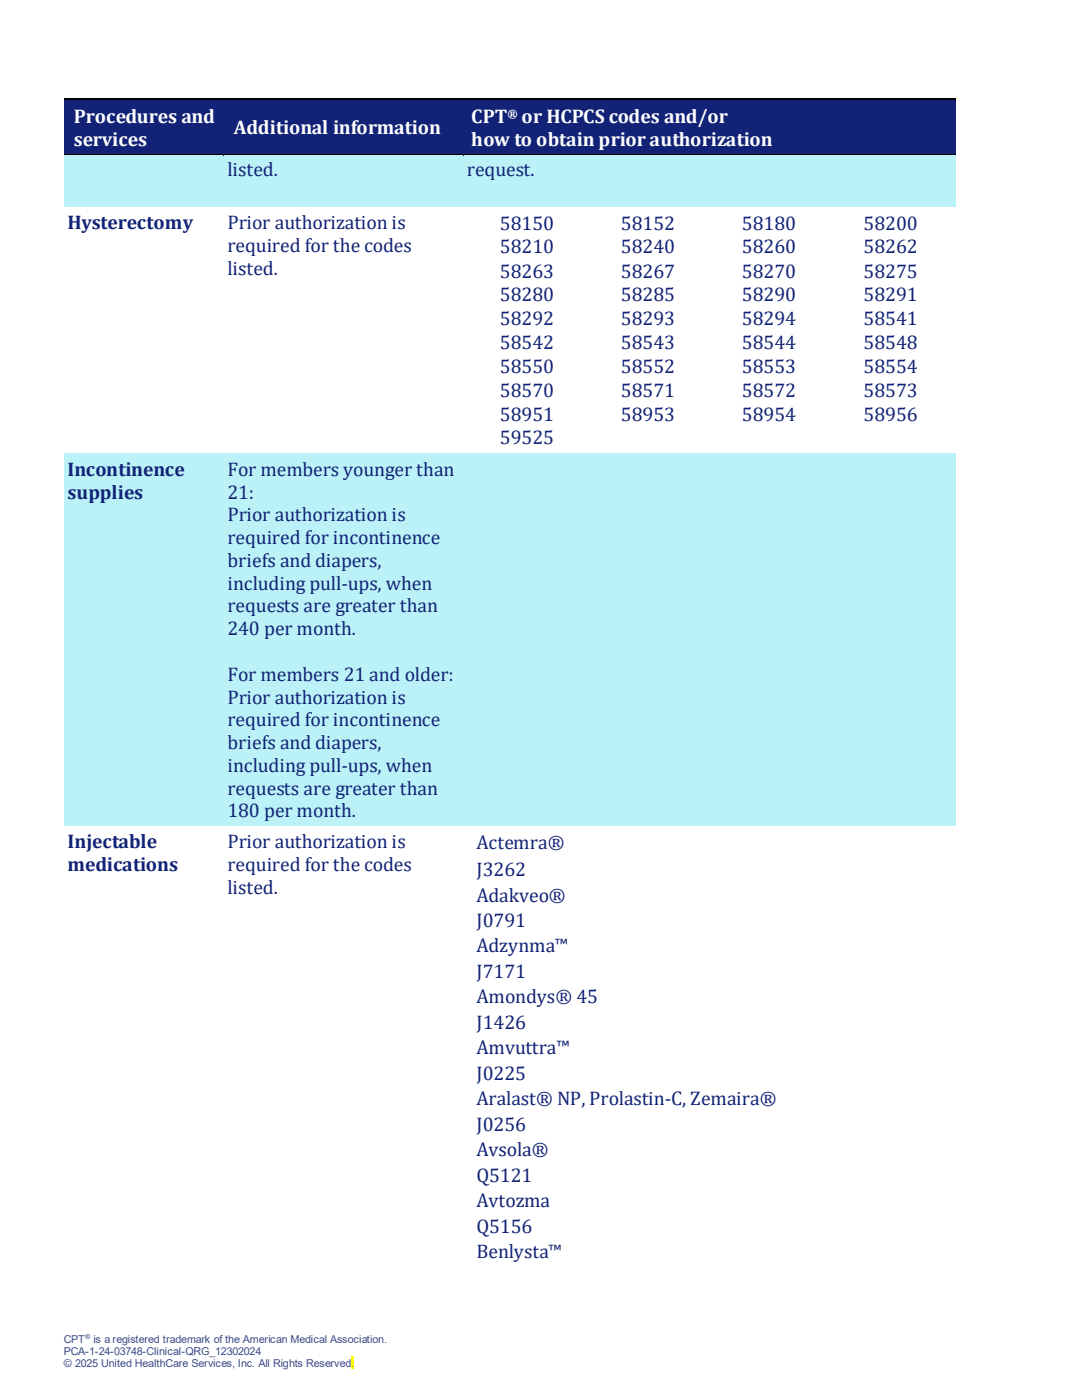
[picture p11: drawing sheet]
<svg xmlns="http://www.w3.org/2000/svg" width="216mm" height="279mm" viewBox="0 0 216 279" stroke-linecap="round" stroke-linejoin="round" font-family="sans-serif">
<defs><g id="words">
<g font-size="3.9" fill="#fff">
<text x="14.7" y="24.5">Procedures and</text>
<text x="14.7" y="29.1">services</text>
<text x="46.6" y="26.8">Additional information</text>
<text x="94" y="24.5">CPT</text>
<text x="94" y="29.1">how to obtain prior authorization</text>
<text x="104.1" y="24.5">or HCPCS codes and/or</text>
</g>
<g font-size="3.9" fill="#122377">
<text x="45.4" y="35.1">listed.</text>
<text x="93.2" y="35.1">request.</text>
<text x="13.5" y="45.7">Hysterectomy</text>
<text x="45.4" y="45.7">Prior authorization is</text>
<text x="99.8" y="45.9">58150</text>
<text x="123.9" y="45.9">58152</text>
<text x="148" y="45.9">58180</text>
<text x="172.3" y="45.9">58200</text>
<text x="45.4" y="50.3">required for the codes</text>
<text x="99.8" y="50.6">58210</text>
<text x="123.9" y="50.6">58240</text>
<text x="148" y="50.6">58260</text>
<text x="172.3" y="50.6">58262</text>
<text x="45.4" y="54.9">listed.</text>
<text x="99.8" y="55.4">58263</text>
<text x="123.9" y="55.4">58267</text>
<text x="148" y="55.4">58270</text>
<text x="172.3" y="55.4">58275</text>
<text x="99.8" y="60.1">58280</text>
<text x="99.8" y="64.9">58292</text>
<text x="123.9" y="60.1">58285</text>
<text x="123.9" y="64.9">58293</text>
<text x="148" y="60.1">58290</text>
<text x="148" y="64.9">58294</text>
<text x="172.3" y="60.1">58291</text>
<text x="172.3" y="64.9">58541</text>
<text x="99.8" y="69.6">58542</text>
<text x="123.9" y="69.6">58543</text>
<text x="148" y="69.6">58544</text>
<text x="172.3" y="69.6">58548</text>
<text x="99.8" y="74.5">58550</text>
<text x="123.9" y="74.5">58552</text>
<text x="148" y="74.5">58553</text>
<text x="172.3" y="74.5">58554</text>
<text x="99.8" y="79.2">58570</text>
<text x="99.8" y="84">58951</text>
<text x="123.9" y="79.2">58571</text>
<text x="123.9" y="84">58953</text>
<text x="148" y="79.2">58572</text>
<text x="148" y="84">58954</text>
<text x="172.3" y="79.2">58573</text>
<text x="172.3" y="84">58956</text>
<text x="99.8" y="88.7">59525</text>
<text x="13.5" y="94.9">Incontinence</text>
<text x="45.4" y="94.9">For members younger than</text>
<text x="13.5" y="99.5">supplies</text>
<text x="45.4" y="99.5">21:</text>
<text x="45.4" y="104.1">Prior authorization is</text>
<text x="45.4" y="108.5">required for incontinence</text>
<text x="45.4" y="113.1">briefs and diapers,</text>
<text x="45.4" y="117.7">including pull-ups, when</text>
<text x="45.4" y="122.2">requests are greater than</text>
<text x="45.4" y="126.8">240 per month.</text>
<text x="45.4" y="135.8">For members 21 and older:</text>
<text x="45.4" y="140.4">Prior authorization is</text>
<text x="45.4" y="145">required for incontinence</text>
<text x="45.4" y="149.5">briefs and diapers,</text>
<text x="45.4" y="154.1">including pull-ups, when</text>
<text x="45.4" y="158.6">requests are greater than</text>
<text x="45.4" y="163.1">180 per month.</text>
<text x="13.5" y="169.2">Injectable</text>
<text x="13.5" y="173.8">medications</text>
<text x="45.4" y="169.2">Prior authorization is</text>
<text x="45.4" y="173.8">required for the codes</text>
<text x="95.1" y="169.5">Actemra®</text>
<text x="45.4" y="178.4">listed.</text>
<text x="95.1" y="174.8">J3262</text>
<text x="95.1" y="179.9">Adakveo®</text>
<text x="95.1" y="185">J0791</text>
<text x="95.1" y="190.1">Adzynma™</text>
<text x="95.1" y="195.2">J7171</text>
<text x="95.1" y="200.2">Amondys® 45</text>
<text x="95.1" y="205.3">J1426</text>
<text x="95.1" y="210.4">Amvuttra™</text>
<text x="95.1" y="215.5">J0225</text>
<text x="95.1" y="220.6">Aralast® NP, Prolastin-C, Zemaira®</text>
<text x="95.1" y="225.7">J0256</text>
<text x="95.1" y="230.7">Avsola®</text>
<text x="95.1" y="235.8">Q5121</text>
<text x="95.1" y="240.9">Avtozma</text>
<text x="95.1" y="246">Q5156</text>
<text x="95.1" y="251.1">Benlysta™</text>
</g>
<text font-size="2.4" fill="#fff" x="101.3" y="23.6">®</text>
<g font-size="2.2" fill="#44546a">
<text x="12.7" y="268">CPT</text>
<text x="18.7" y="268">is a registered trademark of the American Medical Association.</text>
<text x="12.7" y="270.4">PCA-1-24-03748-Clinical-QRG_12302024</text>
<text x="12.7" y="272.8">© 2025 United HealthCare Services, Inc. All Rights Reserved</text>
<text x="70.1" y="272.8">.</text>
</g>
<text font-size="1.4" fill="#44546a" x="17" y="267.2">®</text>
</g></defs>
<path d="M70.1 270.8h.6v2.4h-.6z" fill-rule="evenodd" fill="#ff0"/>
<g fill="#122377">
<path d="M12.7 20.1h31.9v10.7h-31.9z" fill-rule="evenodd"/>
<path d="M13.5 20.8h30.3v4.6h-30.3z" fill-rule="evenodd"/>
<path d="M13.5 25.4h30.3v4.6h-30.3z" fill-rule="evenodd"/>
<path d="M44.6 20.1h47.8v10.7h-47.8z" fill-rule="evenodd"/>
<path d="M45.4 23.1h46.2v4.6h-46.2z" fill-rule="evenodd"/>
<path d="M92.4 20.1h98.2v10.7h-98.2z" fill-rule="evenodd"/>
<path d="M93.2 20.8h96.6v4.6h-96.6z" fill-rule="evenodd"/>
<path d="M93.2 25.4h96.6v4.6h-96.6z" fill-rule="evenodd"/>
</g>
<path d="M12.7 19.8h31.9" fill="none" stroke="#000" stroke-width=".25"/>
<g fill="#122377">
<path d="M12.7 19.9h31.9v.9h-31.9z" fill-rule="evenodd"/>
<path d="M44.6 19.9h.3v.9h-.3z" fill-rule="evenodd"/>
</g>
<path d="M44.6 19.7h.3v.2h-.3z" fill-rule="evenodd" fill="#000"/>
<path d="M44.9 19.8h47.5" fill="none" stroke="#000" stroke-width=".25"/>
<g fill="#122377">
<path d="M44.9 19.9h47.5v.9h-47.5z" fill-rule="evenodd"/>
<path d="M92.4 19.9h.2v.9h-.2z" fill-rule="evenodd"/>
</g>
<path d="M92.4 19.7h.2v.2h-.2z" fill-rule="evenodd" fill="#000"/>
<path d="M92.6 19.8h98" fill="none" stroke="#000" stroke-width=".25"/>
<g fill="#122377">
<path d="M92.6 19.9h98v.9h-98z" fill-rule="evenodd"/>
<path d="M12.7 29.9h31.9v.7h-31.9z" fill-rule="evenodd"/>
<path d="M44.6 29.9h47.8v.7h-47.8z" fill-rule="evenodd"/>
<path d="M92.4 29.9h98.2v.7h-98.2z" fill-rule="evenodd"/>
</g>
<g fill="#baf2f8">
<path d="M12.7 30.8h31.9v10.5h-31.9z" fill-rule="evenodd"/>
<path d="M44.6 30.8h47.8v10.5h-47.8z" fill-rule="evenodd"/>
<path d="M45.4 31.5h46.2v4.5h-46.2z" fill-rule="evenodd"/>
<path d="M92.4 30.8h98.2v10.5h-98.2z" fill-rule="evenodd"/>
<path d="M93.2 31.5h96.6v4.5h-96.6z" fill-rule="evenodd"/>
<path d="M93.2 36h96.6v4.5h-96.6z" fill-rule="evenodd"/>
</g>
<path d="M12.7 30.9h31.9" fill="none" stroke="#000" stroke-width=".25"/>
<g fill="#baf2f8">
<path d="M12.7 31h31.9v.5h-31.9z" fill-rule="evenodd"/>
<path d="M44.6 31h.3v.5h-.3z" fill-rule="evenodd"/>
</g>
<path d="M44.6 30.8h.3v.2h-.3z" fill-rule="evenodd" fill="#000"/>
<path d="M44.9 30.9h47.5" fill="none" stroke="#000" stroke-width=".25"/>
<g fill="#baf2f8">
<path d="M44.9 31h47.5v.5h-47.5z" fill-rule="evenodd"/>
<path d="M92.4 31h.2v.5h-.2z" fill-rule="evenodd"/>
</g>
<path d="M92.4 30.8h.2v.2h-.2z" fill-rule="evenodd" fill="#000"/>
<path d="M92.6 30.9h98" fill="none" stroke="#000" stroke-width=".25"/>
<g fill="#baf2f8">
<path d="M92.6 31h98v.5h-98z" fill-rule="evenodd"/>
<path d="M12.7 40.5h31.9v.8h-31.9z" fill-rule="evenodd"/>
<path d="M44.6 40.5h47.8v.8h-47.8z" fill-rule="evenodd"/>
<path d="M92.4 40.5h98.2v.8h-98.2z" fill-rule="evenodd"/>
<path d="M12.7 90.5h31.9v74.3h-31.9z" fill-rule="evenodd"/>
<path d="M13.5 91.2h30.3v4.6h-30.3z" fill-rule="evenodd"/>
<path d="M13.5 95.8h30.3v4.6h-30.3z" fill-rule="evenodd"/>
<path d="M13.5 100.4h30.3v4.6h-30.3z" fill-rule="evenodd"/>
<path d="M44.6 90.5h47.8v74.3h-47.8z" fill-rule="evenodd"/>
<path d="M45.4 91.2h46.2v4.6h-46.2z" fill-rule="evenodd"/>
<path d="M45.4 95.8h46.2v4.6h-46.2z" fill-rule="evenodd"/>
<path d="M45.4 100.4h46.2v4.6h-46.2z" fill-rule="evenodd"/>
<path d="M45.4 105h46.2v4.4h-46.2z" fill-rule="evenodd"/>
<path d="M45.4 109.4h46.2v4.6h-46.2z" fill-rule="evenodd"/>
<path d="M45.4 114h46.2v4.6h-46.2z" fill-rule="evenodd"/>
<path d="M45.4 118.6h46.2v4.5h-46.2z" fill-rule="evenodd"/>
<path d="M45.4 123.1h46.2v4.6h-46.2z" fill-rule="evenodd"/>
<path d="M45.4 127.7h46.2v4.6h-46.2z" fill-rule="evenodd"/>
<path d="M45.4 132.3h46.2v4.4h-46.2z" fill-rule="evenodd"/>
<path d="M45.4 136.7h46.2v4.6h-46.2z" fill-rule="evenodd"/>
<path d="M45.4 141.3h46.2v4.6h-46.2z" fill-rule="evenodd"/>
<path d="M45.4 145.9h46.2v4.5h-46.2z" fill-rule="evenodd"/>
<path d="M45.4 150.4h46.2v4.6h-46.2z" fill-rule="evenodd"/>
<path d="M45.4 155h46.2v4.5h-46.2z" fill-rule="evenodd"/>
<path d="M45.4 159.5h46.2v4.5h-46.2z" fill-rule="evenodd"/>
<path d="M92.4 90.5h98.2v74.3h-98.2z" fill-rule="evenodd"/>
<path d="M93.2 91.2h96.6v4.6h-96.6z" fill-rule="evenodd"/>
<path d="M12.7 90.5h31.9v.7h-31.9z" fill-rule="evenodd"/>
<path d="M44.6 90.5h47.8v.7h-47.8z" fill-rule="evenodd"/>
<path d="M92.4 90.5h98.2v.7h-98.2z" fill-rule="evenodd"/>
<path d="M12.7 164h31.9v.8h-31.9z" fill-rule="evenodd"/>
<path d="M44.6 164h47.8v.8h-47.8z" fill-rule="evenodd"/>
<path d="M92.4 164h98.2v.8h-98.2z" fill-rule="evenodd"/>
</g>
<use href="#words"/>
</svg>
